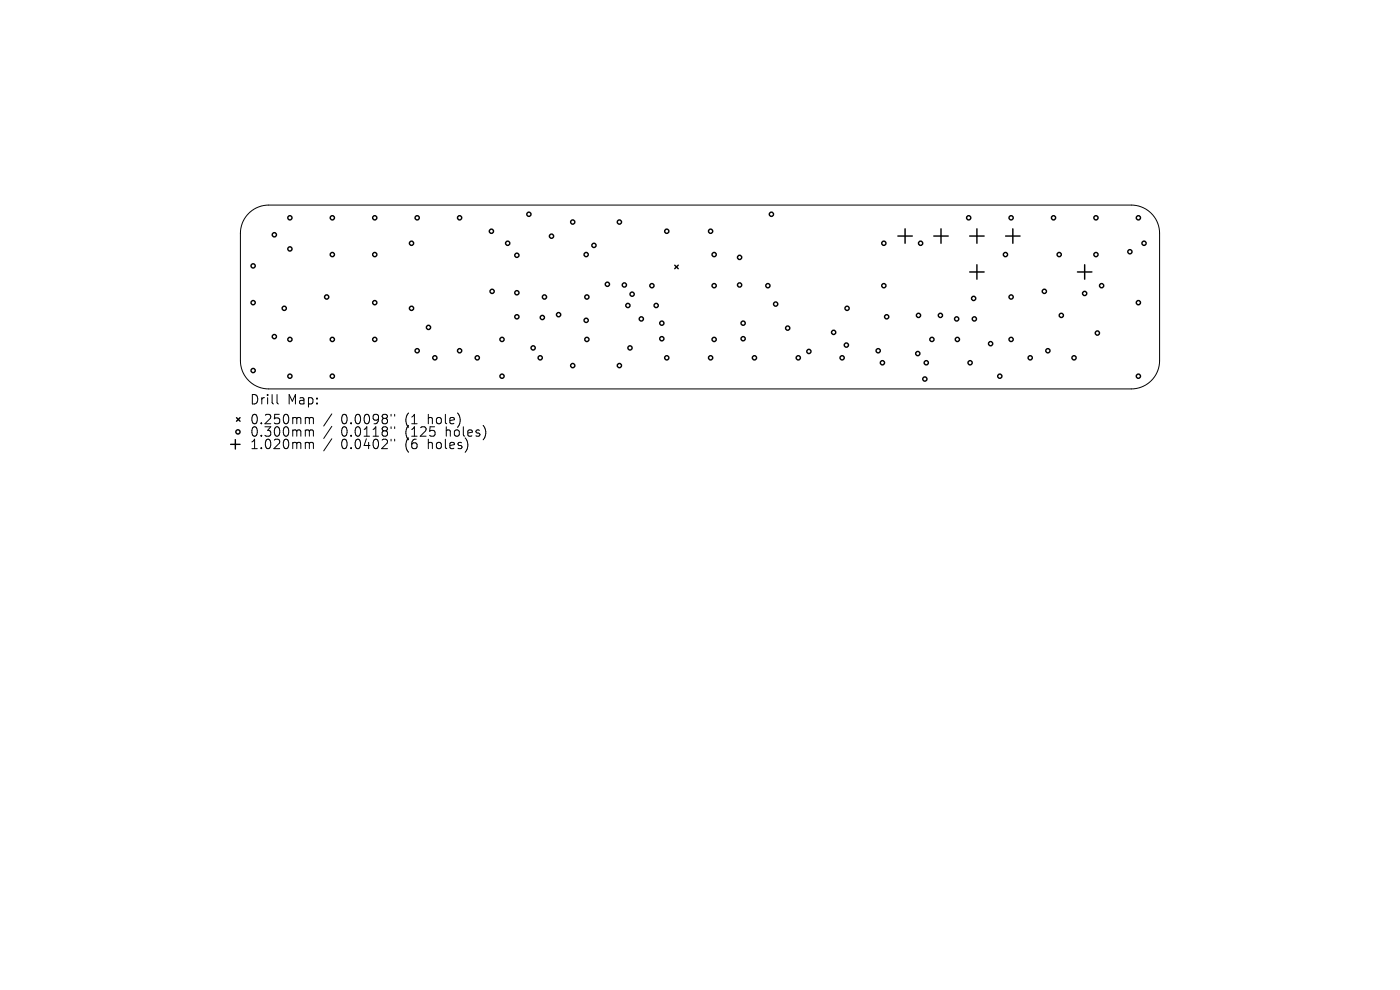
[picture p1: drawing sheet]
<svg xmlns="http://www.w3.org/2000/svg" width="297mm" height="210mm" viewBox="0 0 297 210" stroke-linecap="round" stroke-linejoin="round" font-family="sans-serif">
<defs><g id="words">
<g font-size="2.8">
<text x="52.9" y="86.1">Drill</text>
<text x="60.9" y="86.1">Map:</text>
<text x="52.9" y="90.3">0.250mm</text>
<text x="52.9" y="92.9">0.300mm</text>
<text x="52.9" y="95.6">1.020mm</text>
<text x="72.4" y="90.3">0.0098&quot;</text>
<text x="72.4" y="92.9">0.0118&quot;</text>
<text x="72.4" y="95.6">0.0402&quot;</text>
<text x="86.1" y="90.3">(1</text>
<text x="86.1" y="92.9">(125</text>
<text x="86.1" y="95.6">(6</text>
<text x="91.1" y="90.3">hole)</text>
<text x="91.1" y="95.6">holes)</text>
<text x="94.9" y="92.9">holes)</text>
</g>
</g></defs>
<g fill="none" stroke="#000" stroke-width=".21">
<path d="M52.8 45.3a6 6 0 0 1 4.2-1.8h183a6 6 0 0 1 6 6v27a6 6 0 0 1-6 6h-183a6 6 0 0 1-6-6v-27a6 6 0 0 1 1.8-4.2zM58.8 83.7v1.7l.3 .3M65.1 88.6h.2l.3 .2M65.1 91.2h.2l.3 .3M65.1 93.8l.4 .1 .1 .2M65.6 88.8l.3-.2 .5 .1 .1 1.2M65.6 88.8v1.1M65.6 91.5v1M65.6 94.1v1.1M65.6 91.5l.3-.3 .5 .1 .1 1.2M65.6 94.1l.3-.3 .5 .1 .1 1.3M70.4 87.8l-1.7 2.6"/>
<path d="M70.4 90.4l-1.7 2.6M70.4 93.1l-1.7 2.5M83 87.9v.4M83 90.5v.4M83 93.2v.4M83.7 87.9v.4M83.7 90.5v.4M83.7 93.2v.4"/>
</g>
<g fill="none" stroke="#000" stroke-width=".3">
<path d="M143.1 56.3l.8 .7M143.9 56.3l-.8 .7M48.9 94.3h2M49.9 93.3v2M50.2 88.6l.7 .8M50.9 88.6l-.7 .8"/>
<circle cx="53.7" cy="56.4" r=".45"/>
<circle cx="58.2" cy="49.8" r=".45"/>
<circle cx="61.5" cy="52.8" r=".45"/>
<circle cx="61.5" cy="46.2" r=".45"/>
<circle cx="70.5" cy="46.2" r=".45"/>
<circle cx="70.5" cy="54" r=".45"/>
<circle cx="79.5" cy="46.2" r=".45"/>
<circle cx="79.5" cy="54" r=".45"/>
<circle cx="87.3" cy="51.6" r=".45"/>
<circle cx="88.5" cy="46.2" r=".45"/>
<circle cx="97.5" cy="46.2" r=".45"/>
<circle cx="104.3" cy="49.1" r=".45"/>
<circle cx="107.7" cy="51.6" r=".45"/>
<circle cx="109.7" cy="54.2" r=".45"/>
<circle cx="112.2" cy="45.5" r=".45"/>
<circle cx="117" cy="50.1" r=".45"/>
<circle cx="121.5" cy="47.1" r=".45"/>
<circle cx="124.4" cy="54" r=".45"/>
<circle cx="126" cy="52.1" r=".45"/>
<circle cx="131.4" cy="47.1" r=".45"/>
<circle cx="141.5" cy="49.1" r=".45"/>
<circle cx="150.8" cy="49.1" r=".45"/>
<circle cx="151.5" cy="54" r=".45"/>
<circle cx="156.9" cy="54.6" r=".45"/>
<circle cx="163.7" cy="45.5" r=".45"/>
<circle cx="187.5" cy="51.6" r=".45"/>
<circle cx="195.3" cy="51.6" r=".45"/>
<circle cx="205.5" cy="46.2" r=".45"/>
<circle cx="213.3" cy="54" r=".45"/>
<circle cx="214.5" cy="46.2" r=".45"/>
<circle cx="223.5" cy="46.2" r=".45"/>
<circle cx="224.7" cy="54" r=".45"/>
<circle cx="232.5" cy="46.2" r=".45"/>
<circle cx="232.5" cy="54" r=".45"/>
<circle cx="239.7" cy="53.4" r=".45"/>
<circle cx="241.5" cy="46.2" r=".45"/>
<circle cx="242.7" cy="51.6" r=".45"/>
<circle cx="53.7" cy="78.6" r=".45"/>
<circle cx="53.7" cy="64.2" r=".45"/>
<circle cx="58.2" cy="71.4" r=".45"/>
<circle cx="60.3" cy="65.4" r=".45"/>
<circle cx="61.5" cy="79.8" r=".45"/>
<circle cx="61.5" cy="72" r=".45"/>
<circle cx="69.3" cy="63" r=".45"/>
<circle cx="70.5" cy="79.8" r=".45"/>
<circle cx="70.5" cy="72" r=".45"/>
<circle cx="79.5" cy="64.2" r=".45"/>
<circle cx="79.5" cy="72" r=".45"/>
<circle cx="87.3" cy="65.4" r=".45"/>
<circle cx="88.5" cy="74.4" r=".45"/>
<circle cx="90.9" cy="69.5" r=".45"/>
<circle cx="92.3" cy="75.9" r=".45"/>
<circle cx="97.5" cy="74.4" r=".45"/>
<circle cx="101.3" cy="75.9" r=".45"/>
<circle cx="104.4" cy="61.8" r=".45"/>
<circle cx="106.5" cy="79.8" r=".45"/>
<circle cx="106.5" cy="72" r=".45"/>
<circle cx="109.7" cy="67.2" r=".45"/>
<circle cx="109.7" cy="62.1" r=".45"/>
<circle cx="113.1" cy="73.8" r=".45"/>
<circle cx="114.6" cy="75.9" r=".45"/>
<circle cx="115.1" cy="67.4" r=".45"/>
<circle cx="115.5" cy="63" r=".45"/>
<circle cx="118.5" cy="66.8" r=".45"/>
<circle cx="121.5" cy="77.6" r=".45"/>
<circle cx="124.4" cy="68" r=".45"/>
<circle cx="124.5" cy="72" r=".45"/>
<circle cx="124.5" cy="63" r=".45"/>
<circle cx="128.9" cy="60.3" r=".45"/>
<circle cx="131.4" cy="77.6" r=".45"/>
<circle cx="132.5" cy="60.5" r=".45"/>
<circle cx="133.2" cy="64.8" r=".45"/>
<circle cx="133.7" cy="73.8" r=".45"/>
<circle cx="134.1" cy="62.4" r=".45"/>
<circle cx="136.1" cy="67.7" r=".45"/>
<circle cx="138.3" cy="60.6" r=".45"/>
<circle cx="139.2" cy="64.8" r=".45"/>
<circle cx="140.4" cy="71.9" r=".45"/>
<circle cx="140.4" cy="68.6" r=".45"/>
<circle cx="141.5" cy="75.9" r=".45"/>
<circle cx="150.8" cy="75.9" r=".45"/>
<circle cx="151.5" cy="60.6" r=".45"/>
<circle cx="151.5" cy="72" r=".45"/>
<circle cx="156.9" cy="60.5" r=".45"/>
<circle cx="157.7" cy="71.9" r=".45"/>
<circle cx="157.7" cy="68.6" r=".45"/>
<circle cx="160.1" cy="75.9" r=".45"/>
<circle cx="162.9" cy="60.6" r=".45"/>
<circle cx="164.6" cy="64.5" r=".45"/>
<circle cx="167.1" cy="69.6" r=".45"/>
<circle cx="169.4" cy="75.9" r=".45"/>
<circle cx="171.6" cy="74.6" r=".45"/>
<circle cx="176.9" cy="70.5" r=".45"/>
<circle cx="178.7" cy="75.9" r=".45"/>
<circle cx="179.6" cy="73.2" r=".45"/>
<circle cx="179.7" cy="65.4" r=".45"/>
<circle cx="186.3" cy="74.4" r=".45"/>
<circle cx="187.2" cy="77" r=".45"/>
<circle cx="187.5" cy="60.6" r=".45"/>
<circle cx="188.1" cy="67.2" r=".45"/>
<circle cx="194.7" cy="75" r=".45"/>
<circle cx="194.9" cy="66.9" r=".45"/>
<circle cx="196.5" cy="77" r=".45"/>
<circle cx="197.7" cy="72" r=".45"/>
<circle cx="199.5" cy="66.9" r=".45"/>
<circle cx="203" cy="67.7" r=".45"/>
<circle cx="203.1" cy="72" r=".45"/>
<circle cx="205.8" cy="77" r=".45"/>
<circle cx="206.6" cy="63.3" r=".45"/>
<circle cx="206.7" cy="67.7" r=".45"/>
<circle cx="210.2" cy="72.9" r=".45"/>
<circle cx="212.1" cy="79.8" r=".45"/>
<circle cx="214.5" cy="72" r=".45"/>
<circle cx="214.5" cy="63" r=".45"/>
<circle cx="218.6" cy="75.9" r=".45"/>
<circle cx="221.6" cy="61.8" r=".45"/>
<circle cx="222.3" cy="74.4" r=".45"/>
<circle cx="225.2" cy="66.9" r=".45"/>
<circle cx="227.9" cy="75.9" r=".45"/>
<circle cx="230.1" cy="62.3" r=".45"/>
<circle cx="232.8" cy="70.7" r=".45"/>
<circle cx="233.7" cy="60.6" r=".45"/>
<circle cx="241.5" cy="64.2" r=".45"/>
<circle cx="241.5" cy="79.8" r=".45"/>
<circle cx="50.5" cy="91.6" r=".45"/>
<circle cx="196.2" cy="80.4" r=".45"/>
</g>
<path d="M190.5 50.1h3M192 48.5v3.1M198.1 50.1h3.1M199.6 48.5v3.1M205.7 50.1h3.1M205.7 57.7h3.1M207.2 48.5v3.1M207.2 56.2v3M213.3 50.1h3.1M214.9 48.5v3.1M228.6 57.7h3M230.1 56.2v3" fill="none" stroke="#000" stroke-width=".31"/>
<use href="#words"/>
</svg>
